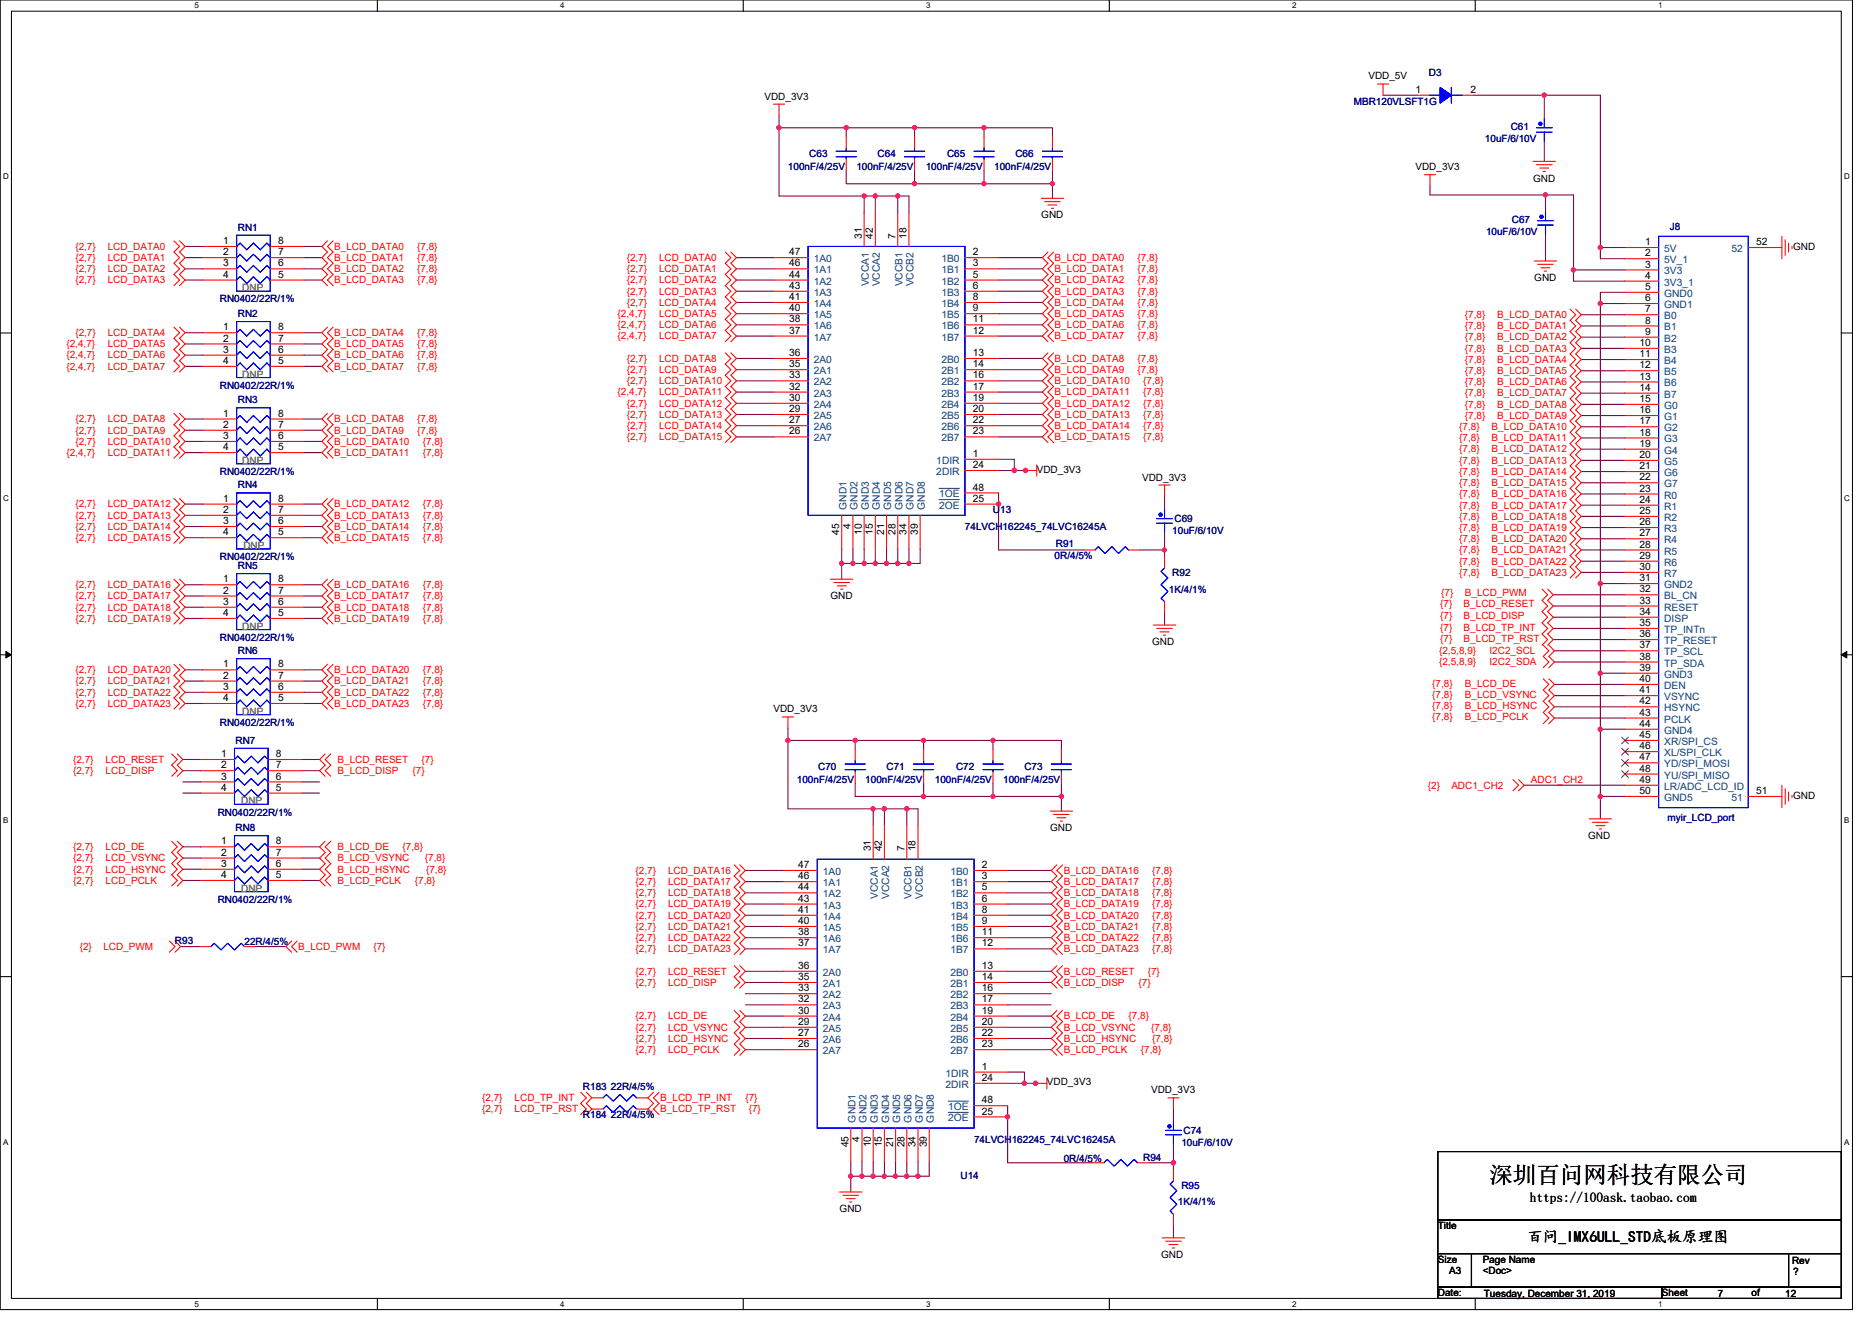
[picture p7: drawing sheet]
<svg xmlns="http://www.w3.org/2000/svg" width="297mm" height="210mm" viewBox="0 0 297 210" stroke-linecap="round" stroke-linejoin="round" font-family="sans-serif">
<defs><g id="words">
<text font-size="3.7" x="236.3" y="187.7">深圳百问网科技有限公司</text>
<text font-size="2.5" x="242.4" y="197.2">百问_IMX6ULL_STD底板原理图</text>
<text font-size="2.1" x="242.7" y="190.8">https://100ask.taobao.com</text>
<g font-size="1.6">
<text x="121.3" y="15.8">VDD_3V3</text>
<text x="217.1" y="12.6">VDD_5V</text>
<text x="224.6" y="14.7">1</text>
<text x="233.3" y="14.7">2</text>
<text x="224.6" y="27">VDD_3V3</text>
<text x="243.3" y="28.8">GND</text>
<text x="165.2" y="34.7">GND</text>
<text x="35.4" y="38.7">1</text>
<text x="35.4" y="40.5">2</text>
<text x="44.1" y="40.5">7</text>
<text x="44.1" y="38.7">8</text>
<text x="125.2" y="40.5">47</text>
<text x="136.7" y="37.9" transform="rotate(-90 136.7 37.9)">31</text>
<text x="138.5" y="37.9" transform="rotate(-90 138.5 37.9)">42</text>
<text x="142.1" y="37.9" transform="rotate(-90 142.1 37.9)">7</text>
<text x="143.8" y="37.9" transform="rotate(-90 143.8 37.9)">18</text>
<text x="154.4" y="40.5">2</text>
<text x="261" y="38.9">1</text>
<text x="261" y="40.7">2</text>
<text x="278.7" y="38.9">52</text>
<text x="284.5" y="39.6">GND</text>
<text x="35.4" y="42.3">3</text>
<text x="35.4" y="44.1">4</text>
<text x="44.1" y="44.1">5</text>
<text x="44.1" y="42.3">6</text>
<text x="125.2" y="42.3">46</text>
<text x="125.2" y="44.1">44</text>
<text x="125.2" y="45.8">43</text>
<text x="125.2" y="47.6">41</text>
<text x="154.4" y="42.3">3</text>
<text x="154.4" y="44.1">5</text>
<text x="154.4" y="45.8">6</text>
<text x="154.4" y="47.6">8</text>
<text x="243.5" y="44.6">GND</text>
<text x="261" y="42.5">3</text>
<text x="261" y="44.2">4</text>
<text x="261" y="46">5</text>
<text x="261" y="47.8">6</text>
<text x="35.4" y="52.4">1</text>
<text x="44.1" y="52.4">8</text>
<text x="125.2" y="49.4">40</text>
<text x="125.2" y="51.2">38</text>
<text x="125.2" y="53">37</text>
<text x="154.4" y="49.4">9</text>
<text x="154.4" y="51.2">11</text>
<text x="154.4" y="53">12</text>
<text x="261" y="49.6">7</text>
<text x="261" y="51.4">8</text>
<text x="261" y="53.1">9</text>
<text x="35.4" y="54.2">2</text>
<text x="35.4" y="56">3</text>
<text x="35.4" y="57.8">4</text>
<text x="44.1" y="57.8">5</text>
<text x="44.1" y="56">6</text>
<text x="44.1" y="54.2">7</text>
<text x="125.2" y="56.5">36</text>
<text x="125.2" y="58.3">35</text>
<text x="154.4" y="56.5">13</text>
<text x="154.4" y="58.3">14</text>
<text x="260.2" y="54.9">10</text>
<text x="260.2" y="56.7">11</text>
<text x="260.2" y="58.5">12</text>
<text x="125.2" y="60.1">33</text>
<text x="125.2" y="61.8">32</text>
<text x="125.2" y="63.6">30</text>
<text x="125.2" y="65.4">29</text>
<text x="154.4" y="60.1">16</text>
<text x="154.4" y="61.8">17</text>
<text x="154.4" y="63.6">19</text>
<text x="154.4" y="65.4">20</text>
<text x="260.2" y="60.2">13</text>
<text x="260.2" y="62">14</text>
<text x="260.2" y="63.8">15</text>
<text x="260.2" y="65.6">16</text>
<text x="35.4" y="66.1">1</text>
<text x="35.4" y="67.9">2</text>
<text x="35.4" y="69.7">3</text>
<text x="35.4" y="71.5">4</text>
<text x="44.1" y="71.5">5</text>
<text x="44.1" y="69.7">6</text>
<text x="44.1" y="67.9">7</text>
<text x="44.1" y="66.1">8</text>
<text x="125.2" y="67.2">27</text>
<text x="125.2" y="69">26</text>
<text x="154.4" y="67.2">22</text>
<text x="154.4" y="69">23</text>
<text x="260.2" y="67.4">17</text>
<text x="260.2" y="69.1">18</text>
<text x="260.2" y="70.9">19</text>
<text x="154.4" y="77.9">48</text>
<text x="154.4" y="72.5">1</text>
<text x="154.4" y="74.3">24</text>
<text x="164.5" y="75">VDD_3V3</text>
<text x="181.2" y="76.3">VDD_3V3</text>
<text x="260.2" y="72.7">20</text>
<text x="260.2" y="74.5">21</text>
<text x="260.2" y="76.2">22</text>
<text x="35.4" y="79.6">1</text>
<text x="35.4" y="81.4">2</text>
<text x="35.4" y="83.2">3</text>
<text x="44.1" y="83.2">6</text>
<text x="44.1" y="81.4">7</text>
<text x="44.1" y="79.6">8</text>
<text x="135" y="83.9" transform="rotate(-90 135 83.9)">4</text>
<text x="154.4" y="79.6">25</text>
<text x="260.2" y="78">23</text>
<text x="260.2" y="79.8">24</text>
<text x="260.2" y="81.6">25</text>
<text x="260.2" y="83.4">26</text>
<text x="35.4" y="85">4</text>
<text x="44.1" y="85">5</text>
<text x="133.2" y="84.9" transform="rotate(-90 133.2 84.9)">45</text>
<text x="136.7" y="84.9" transform="rotate(-90 136.7 84.9)">10</text>
<text x="138.5" y="84.9" transform="rotate(-90 138.5 84.9)">15</text>
<text x="140.3" y="84.9" transform="rotate(-90 140.3 84.9)">21</text>
<text x="142.1" y="84.9" transform="rotate(-90 142.1 84.9)">28</text>
<text x="143.8" y="84.9" transform="rotate(-90 143.8 84.9)">34</text>
<text x="145.6" y="84.9" transform="rotate(-90 145.6 84.9)">39</text>
<text x="260.2" y="85.1">27</text>
<text x="260.2" y="86.9">28</text>
<text x="260.2" y="88.7">29</text>
<text x="35.4" y="92.4">1</text>
<text x="35.4" y="94.2">2</text>
<text x="35.4" y="96">3</text>
<text x="44.1" y="96">6</text>
<text x="44.1" y="94.2">7</text>
<text x="44.1" y="92.4">8</text>
<text x="131.8" y="95.1">GND</text>
<text x="260.2" y="90.5">30</text>
<text x="260.2" y="92.2">31</text>
<text x="260.2" y="94">32</text>
<text x="260.2" y="95.8">33</text>
<text x="35.4" y="97.8">4</text>
<text x="44.1" y="97.8">5</text>
<text x="260.2" y="97.6">34</text>
<text x="260.2" y="99.4">35</text>
<text x="260.2" y="101.1">36</text>
<text x="35.4" y="105.9">1</text>
<text x="35.4" y="107.7">2</text>
<text x="44.1" y="107.7">7</text>
<text x="44.1" y="105.9">8</text>
<text x="182.8" y="102.4">GND</text>
<text x="260.2" y="102.9">37</text>
<text x="260.2" y="104.7">38</text>
<text x="260.2" y="106.5">39</text>
<text x="35.4" y="109.5">3</text>
<text x="35.4" y="111.3">4</text>
<text x="44.1" y="111.3">5</text>
<text x="44.1" y="109.5">6</text>
<text x="122.7" y="113.1">VDD_3V3</text>
<text x="260.2" y="108.2">40</text>
<text x="260.2" y="110">41</text>
<text x="260.2" y="111.8">42</text>
<text x="260.2" y="113.6">43</text>
<text x="260.2" y="115.4">44</text>
<text x="260.2" y="117.1">45</text>
<text x="260.2" y="118.9">46</text>
<text x="35.1" y="120.2">1</text>
<text x="35.1" y="121.9">2</text>
<text x="35.1" y="123.7">3</text>
<text x="35.1" y="125.5">4</text>
<text x="43.8" y="125.5">5</text>
<text x="43.8" y="123.7">6</text>
<text x="43.8" y="121.9">7</text>
<text x="43.8" y="120.2">8</text>
<text x="260.2" y="120.7">47</text>
<text x="260.2" y="122.5">48</text>
<text x="260.2" y="124.2">49</text>
<text x="166.6" y="131.9">GND</text>
<text x="260.2" y="126">50</text>
<text x="278.7" y="126">51</text>
<text x="284.5" y="126.8">GND</text>
<text x="35.1" y="134">1</text>
<text x="35.1" y="135.8">2</text>
<text x="35.1" y="137.6">3</text>
<text x="43.8" y="137.6">6</text>
<text x="43.8" y="135.8">7</text>
<text x="43.8" y="134">8</text>
<text x="126.6" y="137.8">47</text>
<text x="138.2" y="135.1" transform="rotate(-90 138.2 135.1)">31</text>
<text x="140" y="135.1" transform="rotate(-90 140 135.1)">42</text>
<text x="143.5" y="135.1" transform="rotate(-90 143.5 135.1)">7</text>
<text x="145.3" y="135.1" transform="rotate(-90 145.3 135.1)">18</text>
<text x="155.8" y="137.8">2</text>
<text x="252" y="133.2">GND</text>
<text x="35.1" y="139.4">4</text>
<text x="43.8" y="139.4">5</text>
<text x="126.6" y="139.6">46</text>
<text x="126.6" y="141.3">44</text>
<text x="126.6" y="143.1">43</text>
<text x="155.8" y="139.6">3</text>
<text x="155.8" y="141.3">5</text>
<text x="155.8" y="143.1">6</text>
<text x="126.6" y="144.9">41</text>
<text x="126.6" y="146.7">40</text>
<text x="126.6" y="148.4">38</text>
<text x="155.8" y="144.9">8</text>
<text x="155.8" y="146.7">9</text>
<text x="155.8" y="148.4">11</text>
<text x="126.6" y="150.2">37</text>
<text x="126.6" y="153.8">36</text>
<text x="126.6" y="155.6">35</text>
<text x="155.8" y="150.2">12</text>
<text x="155.8" y="153.8">13</text>
<text x="155.8" y="155.6">14</text>
<text x="126.6" y="157.3">33</text>
<text x="126.6" y="159.1">32</text>
<text x="126.6" y="160.9">30</text>
<text x="155.8" y="157.3">16</text>
<text x="155.8" y="159.1">17</text>
<text x="155.8" y="160.9">19</text>
<text x="126.6" y="162.7">29</text>
<text x="126.6" y="164.4">27</text>
<text x="126.6" y="166.2">26</text>
<text x="155.8" y="162.7">20</text>
<text x="155.8" y="164.4">22</text>
<text x="155.8" y="166.2">23</text>
<text x="155.8" y="169.8">1</text>
<text x="155.8" y="171.6">24</text>
<text x="166.1" y="172.3">VDD_3V3</text>
<text x="182.6" y="173.5">VDD_3V3</text>
<text x="155.8" y="175.1">48</text>
<text x="155.8" y="176.9">25</text>
<text x="134.6" y="182.1" transform="rotate(-90 134.6 182.1)">45</text>
<text x="136.4" y="181.2" transform="rotate(-90 136.4 181.2)">4</text>
<text x="138.2" y="182.1" transform="rotate(-90 138.2 182.1)">10</text>
<text x="140" y="182.1" transform="rotate(-90 140 182.1)">15</text>
<text x="141.7" y="182.1" transform="rotate(-90 141.7 182.1)">21</text>
<text x="143.5" y="182.1" transform="rotate(-90 143.5 182.1)">28</text>
<text x="145.3" y="182.1" transform="rotate(-90 145.3 182.1)">34</text>
<text x="147.1" y="182.1" transform="rotate(-90 147.1 182.1)">39</text>
<text x="133.2" y="192.4">GND</text>
<text x="228.2" y="195.1">Title</text>
<text x="184.2" y="199.7">GND</text>
<text x="228.2" y="200.4">Size</text>
<text x="229.9" y="202.2">A3</text>
<text x="235.3" y="200.4">Page Name</text>
<text x="235.3" y="202.2">&lt;Doc&gt;</text>
<text x="284.3" y="200.6">Rev</text>
<text x="284.5" y="202.3">?</text>
<text x="228.2" y="205.7">Date:</text>
<text x="235.5" y="205.9">Tuesday, December 31, 2019</text>
<text x="263.7" y="205.7">Sheet</text>
<text x="272.6" y="205.9">7</text>
<text x="277.9" y="205.7">of</text>
<text x="283.3" y="205.9">12</text>
</g>
<g font-size="1.6" fill="#000080">
<text x="214.8" y="16.7">MBR120VLSFT1G</text>
<text x="226.7" y="12.1">D3</text>
<text x="235.6" y="22.6">10uF/6/10V</text>
<text x="239.7" y="20.6">C61</text>
<text x="125" y="27">100nF/4/25V</text>
<text x="128.4" y="24.9">C63</text>
<text x="135.9" y="27">100nF/4/25V</text>
<text x="139.3" y="24.9">C64</text>
<text x="146.9" y="27">100nF/4/25V</text>
<text x="150.3" y="24.9">C65</text>
<text x="157.8" y="27">100nF/4/25V</text>
<text x="161.1" y="24.9">C66</text>
<text x="239.9" y="35.4">C67</text>
<text x="37.7" y="36.6">RN1</text>
<text x="235.8" y="37.3">10uF/6/10V</text>
<text x="265" y="36.4">J8</text>
<text x="34.9" y="48">RN0402/22R/1%</text>
<text x="37.7" y="50.3">RN2</text>
<text x="34.9" y="61.7">RN0402/22R/1%</text>
<text x="37.7" y="64">RN3</text>
<text x="34.9" y="75.4">RN0402/22R/1%</text>
<text x="37.7" y="77.5">RN4</text>
<text x="157.6" y="81.4">U13</text>
<text x="186.4" y="82.8">C69</text>
<text x="34.9" y="88.9">RN0402/22R/1%</text>
<text x="153.1" y="84.1">74LVCH162245_74LVC16245A</text>
<text x="167.3" y="88.7">0R/4/5%</text>
<text x="167.5" y="86.8">R91</text>
<text x="186" y="84.8">10uF/6/10V</text>
<text x="37.7" y="90.3">RN5</text>
<text x="185.5" y="94">1K/4/1%</text>
<text x="186" y="91.4">R92</text>
<text x="34.9" y="101.7">RN0402/22R/1%</text>
<text x="37.7" y="103.8">RN6</text>
<text x="34.9" y="115.2">RN0402/22R/1%</text>
<text x="37.4" y="118">RN7</text>
<text x="126.4" y="124.3">100nF/4/25V</text>
<text x="129.8" y="122.2">C70</text>
<text x="137.3" y="124.3">100nF/4/25V</text>
<text x="140.7" y="122.2">C71</text>
<text x="148.3" y="124.3">100nF/4/25V</text>
<text x="151.7" y="122.2">C72</text>
<text x="159.2" y="124.3">100nF/4/25V</text>
<text x="162.6" y="122.2">C73</text>
<text x="34.5" y="129.4">RN0402/22R/1%</text>
<text x="37.4" y="131.9">RN8</text>
<text x="264.6" y="130.3">myir_LCD_port</text>
<text x="34.5" y="143.3">RN0402/22R/1%</text>
<text x="27.8" y="149.9">R93</text>
<text x="38.8" y="150.1">22R/4/5%</text>
<text x="92.5" y="173">R183 22R/4/5%</text>
<text x="92.5" y="177.4">R184 22R/4/5%</text>
<text x="187.8" y="179.9">C74</text>
<text x="154.6" y="181.4">74LVCH162245_74LVC16245A</text>
<text x="168.8" y="184.4">0R/4/5%</text>
<text x="181.4" y="184.2">R94</text>
<text x="187.4" y="181.9">10uF/6/10V</text>
<text x="152.4" y="187">U14</text>
<text x="186.9" y="191.3">1K/4/1%</text>
<text x="187.4" y="188.6">R95</text>
</g>
<g font-size="1.6" fill="#f00">
<text x="12" y="39.6">{2,7}</text>
<text x="12" y="41.4">{2,7}</text>
<text x="17.1" y="39.6">LCD_DATA0</text>
<text x="17.1" y="41.4">LCD_DATA1</text>
<text x="53" y="41.4">B_LCD_DATA1</text>
<text x="53" y="39.6">B_LCD_DATA0</text>
<text x="66.2" y="41.4">{7,8}</text>
<text x="66.2" y="39.6">{7,8}</text>
<text x="99.4" y="41.4">{2,7}</text>
<text x="104.6" y="41.4">LCD_DATA0</text>
<text x="167.3" y="41.4">B_LCD_DATA0</text>
<text x="180.5" y="41.4">{7,8}</text>
<text x="12" y="43.2">{2,7}</text>
<text x="12" y="45">{2,7}</text>
<text x="17.1" y="43.2">LCD_DATA2</text>
<text x="17.1" y="45">LCD_DATA3</text>
<text x="53" y="45">B_LCD_DATA3</text>
<text x="53" y="43.2">B_LCD_DATA2</text>
<text x="66.2" y="45">{7,8}</text>
<text x="66.2" y="43.2">{7,8}</text>
<text x="99.4" y="43.2">{2,7}</text>
<text x="99.4" y="45">{2,7}</text>
<text x="99.4" y="46.8">{2,7}</text>
<text x="104.6" y="43.2">LCD_DATA1</text>
<text x="104.6" y="45">LCD_DATA2</text>
<text x="104.6" y="46.8">LCD_DATA3</text>
<text x="167.3" y="43.2">B_LCD_DATA1</text>
<text x="167.3" y="46.8">B_LCD_DATA3</text>
<text x="167.3" y="45">B_LCD_DATA2</text>
<text x="180.5" y="43.2">{7,8}</text>
<text x="180.5" y="46.8">{7,8}</text>
<text x="180.5" y="45">{7,8}</text>
<text x="12" y="53.3">{2,7}</text>
<text x="17.1" y="53.3">LCD_DATA4</text>
<text x="53" y="53.3">B_LCD_DATA4</text>
<text x="66.2" y="53.3">{7,8}</text>
<text x="98" y="50.3">{2,4,7}</text>
<text x="98" y="52.1">{2,4,7}</text>
<text x="98" y="53.9">{2,4,7}</text>
<text x="99.4" y="48.5">{2,7}</text>
<text x="104.6" y="48.5">LCD_DATA4</text>
<text x="104.6" y="50.3">LCD_DATA5</text>
<text x="104.6" y="52.1">LCD_DATA6</text>
<text x="104.6" y="53.9">LCD_DATA7</text>
<text x="167.3" y="48.5">B_LCD_DATA4</text>
<text x="167.3" y="52.1">B_LCD_DATA6</text>
<text x="167.3" y="50.3">B_LCD_DATA5</text>
<text x="167.3" y="53.9">B_LCD_DATA7</text>
<text x="180.5" y="48.5">{7,8}</text>
<text x="180.5" y="52.1">{7,8}</text>
<text x="180.5" y="50.3">{7,8}</text>
<text x="180.5" y="53.9">{7,8}</text>
<text x="232.4" y="52.3">{7,8}</text>
<text x="232.4" y="50.5">{7,8}</text>
<text x="237.6" y="52.3">B_LCD_DATA1</text>
<text x="237.6" y="50.5">B_LCD_DATA0</text>
<text x="10.5" y="55.1">{2,4,7}</text>
<text x="10.5" y="56.9">{2,4,7}</text>
<text x="10.5" y="58.7">{2,4,7}</text>
<text x="17.1" y="55.1">LCD_DATA5</text>
<text x="17.1" y="56.9">LCD_DATA6</text>
<text x="17.1" y="58.7">LCD_DATA7</text>
<text x="53" y="56.9">B_LCD_DATA6</text>
<text x="53" y="55.1">B_LCD_DATA5</text>
<text x="53" y="58.7">B_LCD_DATA7</text>
<text x="66.2" y="56.9">{7,8}</text>
<text x="66.2" y="55.1">{7,8}</text>
<text x="66.2" y="58.7">{7,8}</text>
<text x="99.4" y="57.4">{2,7}</text>
<text x="99.4" y="59.2">{2,7}</text>
<text x="104.6" y="57.4">LCD_DATA8</text>
<text x="104.6" y="59.2">LCD_DATA9</text>
<text x="167.3" y="57.4">B_LCD_DATA8</text>
<text x="167.3" y="59.2">B_LCD_DATA9</text>
<text x="180.5" y="57.4">{7,8}</text>
<text x="180.5" y="59.2">{7,8}</text>
<text x="232.4" y="55.8">{7,8}</text>
<text x="232.4" y="54">{7,8}</text>
<text x="232.4" y="57.6">{7,8}</text>
<text x="232.4" y="59.4">{7,8}</text>
<text x="237.6" y="55.8">B_LCD_DATA3</text>
<text x="237.6" y="54">B_LCD_DATA2</text>
<text x="237.6" y="57.6">B_LCD_DATA4</text>
<text x="237.6" y="59.4">B_LCD_DATA5</text>
<text x="98" y="62.8">{2,4,7}</text>
<text x="99.4" y="61">{2,7}</text>
<text x="99.4" y="64.5">{2,7}</text>
<text x="104.6" y="61">LCD_DATA10</text>
<text x="104.6" y="62.8">LCD_DATA11</text>
<text x="104.6" y="64.5">LCD_DATA12</text>
<text x="167.3" y="61">B_LCD_DATA10</text>
<text x="167.3" y="62.8">B_LCD_DATA11</text>
<text x="167.3" y="64.5">B_LCD_DATA12</text>
<text x="181.4" y="61">{7,8}</text>
<text x="181.4" y="62.8">{7,8}</text>
<text x="181.4" y="64.5">{7,8}</text>
<text x="232.4" y="61.2">{7,8}</text>
<text x="232.4" y="64.7">{7,8}</text>
<text x="232.4" y="62.9">{7,8}</text>
<text x="237.6" y="61.2">B_LCD_DATA6</text>
<text x="237.6" y="64.7">B_LCD_DATA8</text>
<text x="237.6" y="62.9">B_LCD_DATA7</text>
<text x="12" y="67">{2,7}</text>
<text x="12" y="68.8">{2,7}</text>
<text x="12" y="70.6">{2,7}</text>
<text x="17.1" y="67">LCD_DATA8</text>
<text x="17.1" y="68.8">LCD_DATA9</text>
<text x="17.1" y="70.6">LCD_DATA10</text>
<text x="53" y="67">B_LCD_DATA8</text>
<text x="53" y="70.6">B_LCD_DATA10</text>
<text x="53" y="68.8">B_LCD_DATA9</text>
<text x="66.2" y="67">{7,8}</text>
<text x="66.2" y="68.8">{7,8}</text>
<text x="67.1" y="70.6">{7,8}</text>
<text x="99.4" y="66.3">{2,7}</text>
<text x="99.4" y="68.1">{2,7}</text>
<text x="99.4" y="69.9">{2,7}</text>
<text x="104.6" y="66.3">LCD_DATA13</text>
<text x="104.6" y="68.1">LCD_DATA14</text>
<text x="104.6" y="69.9">LCD_DATA15</text>
<text x="167.3" y="66.3">B_LCD_DATA13</text>
<text x="167.3" y="68.1">B_LCD_DATA14</text>
<text x="167.3" y="69.9">B_LCD_DATA15</text>
<text x="181.4" y="66.3">{7,8}</text>
<text x="181.4" y="68.1">{7,8}</text>
<text x="181.4" y="69.9">{7,8}</text>
<text x="231.5" y="68.3">{7,8}</text>
<text x="231.5" y="70">{7,8}</text>
<text x="231.5" y="71.8">{7,8}</text>
<text x="232.4" y="66.5">{7,8}</text>
<text x="236.7" y="68.3">B_LCD_DATA10</text>
<text x="236.7" y="70">B_LCD_DATA11</text>
<text x="236.7" y="71.8">B_LCD_DATA12</text>
<text x="237.6" y="66.5">B_LCD_DATA9</text>
<text x="10.5" y="72.4">{2,4,7}</text>
<text x="17.1" y="72.4">LCD_DATA11</text>
<text x="53" y="72.4">B_LCD_DATA11</text>
<text x="67.1" y="72.4">{7,8}</text>
<text x="231.5" y="73.6">{7,8}</text>
<text x="231.5" y="75.4">{7,8}</text>
<text x="231.5" y="77.2">{7,8}</text>
<text x="236.7" y="73.6">B_LCD_DATA13</text>
<text x="236.7" y="75.4">B_LCD_DATA14</text>
<text x="236.7" y="77.2">B_LCD_DATA15</text>
<text x="12" y="80.5">{2,7}</text>
<text x="12" y="82.3">{2,7}</text>
<text x="17.1" y="80.5">LCD_DATA12</text>
<text x="17.1" y="82.3">LCD_DATA13</text>
<text x="53" y="82.3">B_LCD_DATA13</text>
<text x="53" y="80.5">B_LCD_DATA12</text>
<text x="67.1" y="82.3">{7,8}</text>
<text x="67.1" y="80.5">{7,8}</text>
<text x="231.5" y="80.7">{7,8}</text>
<text x="231.5" y="82.5">{7,8}</text>
<text x="231.5" y="78.9">{7,8}</text>
<text x="236.7" y="80.7">B_LCD_DATA17</text>
<text x="236.7" y="82.5">B_LCD_DATA18</text>
<text x="236.7" y="78.9">B_LCD_DATA16</text>
<text x="12" y="84.1">{2,7}</text>
<text x="12" y="85.9">{2,7}</text>
<text x="17.1" y="84.1">LCD_DATA14</text>
<text x="17.1" y="85.9">LCD_DATA15</text>
<text x="53" y="84.1">B_LCD_DATA14</text>
<text x="53" y="85.9">B_LCD_DATA15</text>
<text x="67.1" y="84.1">{7,8}</text>
<text x="67.1" y="85.9">{7,8}</text>
<text x="231.5" y="84.3">{7,8}</text>
<text x="231.5" y="86">{7,8}</text>
<text x="231.5" y="89.6">{7,8}</text>
<text x="231.5" y="87.8">{7,8}</text>
<text x="236.7" y="84.3">B_LCD_DATA19</text>
<text x="236.7" y="86">B_LCD_DATA20</text>
<text x="236.7" y="89.6">B_LCD_DATA22</text>
<text x="236.7" y="87.8">B_LCD_DATA21</text>
<text x="12" y="93.3">{2,7}</text>
<text x="12" y="95.1">{2,7}</text>
<text x="17.1" y="93.3">LCD_DATA16</text>
<text x="17.1" y="95.1">LCD_DATA17</text>
<text x="53" y="95.1">B_LCD_DATA17</text>
<text x="53" y="93.3">B_LCD_DATA16</text>
<text x="67.1" y="95.1">{7,8}</text>
<text x="67.1" y="93.3">{7,8}</text>
<text x="228.7" y="94.6">{7}</text>
<text x="231.5" y="91.4">{7,8}</text>
<text x="232.4" y="94.6">B_LCD_PWM</text>
<text x="236.7" y="91.4">B_LCD_DATA23</text>
<text x="12" y="96.9">{2,7}</text>
<text x="12" y="98.7">{2,7}</text>
<text x="17.1" y="96.9">LCD_DATA18</text>
<text x="17.1" y="98.7">LCD_DATA19</text>
<text x="53" y="98.7">B_LCD_DATA19</text>
<text x="53" y="96.9">B_LCD_DATA18</text>
<text x="67.1" y="98.7">{7,8}</text>
<text x="67.1" y="96.9">{7,8}</text>
<text x="228.5" y="96.4">{7}</text>
<text x="228.5" y="98.3">{7}</text>
<text x="228.5" y="100.1">{7}</text>
<text x="228.5" y="101.9">{7}</text>
<text x="232.2" y="96.4">B_LCD_RESET</text>
<text x="232.2" y="98.3">B_LCD_DISP</text>
<text x="232.2" y="100.1">B_LCD_TP_INT</text>
<text x="232.2" y="101.9">B_LCD_TP_RST</text>
<text x="12" y="106.8">{2,7}</text>
<text x="17.1" y="106.8">LCD_DATA20</text>
<text x="53" y="106.8">B_LCD_DATA20</text>
<text x="67.1" y="106.8">{7,8}</text>
<text x="228.3" y="103.8">{2,5,8,9}</text>
<text x="228.3" y="105.6">{2,5,8,9}</text>
<text x="236.3" y="103.8">I2C2_SCL</text>
<text x="236.3" y="105.6">I2C2_SDA</text>
<text x="12" y="108.6">{2,7}</text>
<text x="12" y="110.4">{2,7}</text>
<text x="12" y="112.2">{2,7}</text>
<text x="17.1" y="108.6">LCD_DATA21</text>
<text x="17.1" y="110.4">LCD_DATA22</text>
<text x="17.1" y="112.2">LCD_DATA23</text>
<text x="53" y="110.4">B_LCD_DATA22</text>
<text x="53" y="108.6">B_LCD_DATA21</text>
<text x="53" y="112.2">B_LCD_DATA23</text>
<text x="67.1" y="110.4">{7,8}</text>
<text x="67.1" y="108.6">{7,8}</text>
<text x="67.1" y="112.2">{7,8}</text>
<text x="227.3" y="109">{7,8}</text>
<text x="227.3" y="110.8">{7,8}</text>
<text x="227.3" y="112.5">{7,8}</text>
<text x="232.4" y="109">B_LCD_DE</text>
<text x="232.4" y="110.8">B_LCD_VSYNC</text>
<text x="232.4" y="112.5">B_LCD_HSYNC</text>
<text x="227.3" y="114.3">{7,8}</text>
<text x="232.4" y="114.3">B_LCD_PCLK</text>
<text x="11.6" y="121.1">{2,7}</text>
<text x="11.6" y="122.9">{2,7}</text>
<text x="16.8" y="121.1">LCD_RESET</text>
<text x="16.8" y="122.9">LCD_DISP</text>
<text x="53.5" y="121.1">B_LCD_RESET</text>
<text x="53.5" y="122.9">B_LCD_DISP</text>
<text x="65.5" y="122.9">{7}</text>
<text x="66.9" y="121.1">{7}</text>
<text x="226.6" y="125.2">{2}</text>
<text x="230.3" y="125.2">ADC1_CH2</text>
<text x="242.9" y="124.3">ADC1_CH2</text>
<text x="11.6" y="134.9">{2,7}</text>
<text x="11.6" y="136.7">{2,7}</text>
<text x="16.8" y="134.9">LCD_DE</text>
<text x="16.8" y="136.7">LCD_VSYNC</text>
<text x="53.5" y="134.9">B_LCD_DE</text>
<text x="53.5" y="136.7">B_LCD_VSYNC</text>
<text x="63.9" y="134.9">{7,8}</text>
<text x="67.4" y="136.7">{7,8}</text>
<text x="11.6" y="138.5">{2,7}</text>
<text x="11.6" y="140.3">{2,7}</text>
<text x="16.8" y="138.5">LCD_HSYNC</text>
<text x="16.8" y="140.3">LCD_PCLK</text>
<text x="53.5" y="138.5">B_LCD_HSYNC</text>
<text x="53.5" y="140.3">B_LCD_PCLK</text>
<text x="65.8" y="140.3">{7,8}</text>
<text x="67.6" y="138.5">{7,8}</text>
<text x="100.9" y="138.7">{2,7}</text>
<text x="100.9" y="140.5">{2,7}</text>
<text x="100.9" y="142.2">{2,7}</text>
<text x="106" y="138.7">LCD_DATA16</text>
<text x="106" y="140.5">LCD_DATA17</text>
<text x="106" y="142.2">LCD_DATA18</text>
<text x="168.8" y="140.5">B_LCD_DATA17</text>
<text x="168.8" y="142.2">B_LCD_DATA18</text>
<text x="168.8" y="138.7">B_LCD_DATA16</text>
<text x="182.8" y="140.5">{7,8}</text>
<text x="182.8" y="142.2">{7,8}</text>
<text x="182.8" y="138.7">{7,8}</text>
<text x="100.9" y="144">{2,7}</text>
<text x="100.9" y="145.8">{2,7}</text>
<text x="100.9" y="147.6">{2,7}</text>
<text x="100.9" y="149.4">{2,7}</text>
<text x="106" y="144">LCD_DATA19</text>
<text x="106" y="145.8">LCD_DATA20</text>
<text x="106" y="147.6">LCD_DATA21</text>
<text x="106" y="149.4">LCD_DATA22</text>
<text x="168.8" y="144">B_LCD_DATA19</text>
<text x="168.8" y="145.8">B_LCD_DATA20</text>
<text x="168.8" y="149.4">B_LCD_DATA22</text>
<text x="168.8" y="147.6">B_LCD_DATA21</text>
<text x="182.8" y="144">{7,8}</text>
<text x="182.8" y="145.8">{7,8}</text>
<text x="182.8" y="149.4">{7,8}</text>
<text x="182.8" y="147.6">{7,8}</text>
<text x="12.7" y="150.8">{2}</text>
<text x="16.4" y="150.8">LCD_PWM</text>
<text x="47.3" y="150.8">B_LCD_PWM</text>
<text x="59.2" y="150.8">{7}</text>
<text x="100.9" y="151.1">{2,7}</text>
<text x="100.9" y="154.7">{2,7}</text>
<text x="106" y="151.1">LCD_DATA23</text>
<text x="106" y="154.7">LCD_RESET</text>
<text x="168.8" y="151.1">B_LCD_DATA23</text>
<text x="168.8" y="154.7">B_LCD_RESET</text>
<text x="182.1" y="154.7">{7}</text>
<text x="182.8" y="151.1">{7,8}</text>
<text x="100.9" y="156.5">{2,7}</text>
<text x="100.9" y="161.8">{2,7}</text>
<text x="106" y="156.5">LCD_DISP</text>
<text x="106" y="161.8">LCD_DE</text>
<text x="168.8" y="156.5">B_LCD_DISP</text>
<text x="168.8" y="161.8">B_LCD_DE</text>
<text x="179.1" y="161.8">{7,8}</text>
<text x="180.7" y="156.5">{7}</text>
<text x="100.9" y="163.6">{2,7}</text>
<text x="100.9" y="165.4">{2,7}</text>
<text x="100.9" y="167.1">{2,7}</text>
<text x="106" y="163.6">LCD_VSYNC</text>
<text x="106" y="165.4">LCD_HSYNC</text>
<text x="106" y="167.1">LCD_PCLK</text>
<text x="168.8" y="163.6">B_LCD_VSYNC</text>
<text x="168.8" y="165.4">B_LCD_HSYNC</text>
<text x="168.8" y="167.1">B_LCD_PCLK</text>
<text x="181" y="167.1">{7,8}</text>
<text x="182.6" y="163.6">{7,8}</text>
<text x="182.8" y="165.4">{7,8}</text>
<text x="76.5" y="174.8">{2,7}</text>
<text x="76.5" y="176.6">{2,7}</text>
<text x="81.7" y="174.8">LCD_TP_INT</text>
<text x="81.7" y="176.6">LCD_TP_RST</text>
<text x="104.8" y="174.8">B_LCD_TP_INT</text>
<text x="104.8" y="176.6">B_LCD_TP_RST</text>
<text x="118.3" y="174.8">{7}</text>
<text x="118.8" y="176.6">{7}</text>
</g>
<g font-size="1.6" fill="#004080">
<text x="129.1" y="41.6">1A0</text>
<text x="149.4" y="41.6">1B0</text>
<text x="264.1" y="40">5V</text>
<text x="264.1" y="41.8">5V_1</text>
<text x="274.7" y="40">52</text>
<text x="129.1" y="43.4">1A1</text>
<text x="129.1" y="45.2">1A2</text>
<text x="129.1" y="46.9">1A3</text>
<text x="137.9" y="45.4" transform="rotate(-90 137.9 45.4)">VCCA1</text>
<text x="139.6" y="45.4" transform="rotate(-90 139.6 45.4)">VCCA2</text>
<text x="143.2" y="45.4" transform="rotate(-90 143.2 45.4)">VCCB1</text>
<text x="145" y="45.4" transform="rotate(-90 145 45.4)">VCCB2</text>
<text x="149.4" y="43.4">1B1</text>
<text x="149.4" y="45.2">1B2</text>
<text x="149.4" y="46.9">1B3</text>
<text x="264.1" y="43.6">3V3</text>
<text x="264.1" y="45.3">3V3_1</text>
<text x="264.1" y="47.1">GND0</text>
<text x="129.1" y="48.7">1A4</text>
<text x="129.1" y="50.5">1A5</text>
<text x="129.1" y="52.3">1A6</text>
<text x="149.4" y="48.7">1B4</text>
<text x="149.4" y="50.5">1B5</text>
<text x="149.4" y="52.3">1B6</text>
<text x="264.1" y="48.9">GND1</text>
<text x="264.1" y="50.7">B0</text>
<text x="264.1" y="52.5">B1</text>
<text x="129.1" y="54.1">1A7</text>
<text x="129.1" y="57.6">2A0</text>
<text x="129.1" y="59.4">2A1</text>
<text x="149.4" y="54.1">1B7</text>
<text x="149.4" y="57.6">2B0</text>
<text x="149.4" y="59.4">2B1</text>
<text x="264.1" y="54.2">B2</text>
<text x="264.1" y="56">B3</text>
<text x="264.1" y="57.8">B4</text>
<text x="264.1" y="59.6">B5</text>
<text x="129.1" y="61.2">2A2</text>
<text x="129.1" y="62.9">2A3</text>
<text x="129.1" y="64.7">2A4</text>
<text x="149.4" y="61.2">2B2</text>
<text x="149.4" y="62.9">2B3</text>
<text x="149.4" y="64.7">2B4</text>
<text x="264.1" y="61.3">B6</text>
<text x="264.1" y="63.1">B7</text>
<text x="264.1" y="64.9">G0</text>
<text x="129.1" y="66.5">2A5</text>
<text x="129.1" y="68.3">2A6</text>
<text x="129.1" y="70.1">2A7</text>
<text x="149.4" y="66.5">2B5</text>
<text x="149.4" y="68.3">2B6</text>
<text x="149.4" y="70.1">2B7</text>
<text x="264.1" y="66.7">G1</text>
<text x="264.1" y="68.5">G2</text>
<text x="264.1" y="70.2">G3</text>
<text x="148.6" y="73.6">1DIR</text>
<text x="148.6" y="75.4">2DIR</text>
<text x="264.1" y="72">G4</text>
<text x="264.1" y="73.8">G5</text>
<text x="264.1" y="75.6">G6</text>
<text x="264.1" y="77.3">G7</text>
<text x="134.3" y="80.9" transform="rotate(-90 134.3 80.9)">GND1</text>
<text x="136.1" y="80.9" transform="rotate(-90 136.1 80.9)">GND2</text>
<text x="137.9" y="80.9" transform="rotate(-90 137.9 80.9)">GND3</text>
<text x="139.6" y="80.9" transform="rotate(-90 139.6 80.9)">GND4</text>
<text x="141.4" y="80.9" transform="rotate(-90 141.4 80.9)">GND5</text>
<text x="143.2" y="80.9" transform="rotate(-90 143.2 80.9)">GND6</text>
<text x="145" y="80.9" transform="rotate(-90 145 80.9)">GND7</text>
<text x="146.7" y="80.9" transform="rotate(-90 146.7 80.9)">GND8</text>
<text x="149" y="79">1OE</text>
<text x="149" y="80.7">2OE</text>
<text x="264.1" y="79.1">R0</text>
<text x="264.1" y="80.9">R1</text>
<text x="264.1" y="82.7">R2</text>
<text x="264.1" y="84.5">R3</text>
<text x="264.1" y="86.2">R4</text>
<text x="264.1" y="88">R5</text>
<text x="264.1" y="89.8">R6</text>
<text x="264.1" y="91.6">R7</text>
<text x="264.1" y="93.3">GND2</text>
<text x="264.1" y="95.1">BL_CN</text>
<text x="264.1" y="96.9">RESET</text>
<text x="264.1" y="98.7">DISP</text>
<text x="264.1" y="100.5">TP_INTn</text>
<text x="264.1" y="102.2">TP_RESET</text>
<text x="264.1" y="104">TP_SCL</text>
<text x="264.1" y="105.8">TP_SDA</text>
<text x="264.1" y="107.6">GND3</text>
<text x="264.1" y="109.3">DEN</text>
<text x="264.1" y="111.1">VSYNC</text>
<text x="264.1" y="112.9">HSYNC</text>
<text x="264.1" y="114.7">PCLK</text>
<text x="264.1" y="116.5">GND4</text>
<text x="264.1" y="118.2">XR/SPI_CS</text>
<text x="264.1" y="120">XL/SPI_CLK</text>
<text x="264.1" y="121.8">YD/SPI_MOSI</text>
<text x="264.1" y="123.6">YU/SPI_MISO</text>
<text x="264.1" y="125.3">LR/ADC_LCD_ID</text>
<text x="264.1" y="127.1">GND5</text>
<text x="274.7" y="127.1">51</text>
<text x="130.6" y="138.9">1A0</text>
<text x="130.6" y="140.7">1A1</text>
<text x="130.6" y="142.4">1A2</text>
<text x="139.3" y="142.7" transform="rotate(-90 139.3 142.7)">VCCA1</text>
<text x="141.1" y="142.7" transform="rotate(-90 141.1 142.7)">VCCA2</text>
<text x="144.6" y="142.7" transform="rotate(-90 144.6 142.7)">VCCB1</text>
<text x="146.4" y="142.7" transform="rotate(-90 146.4 142.7)">VCCB2</text>
<text x="150.8" y="138.9">1B0</text>
<text x="150.8" y="140.7">1B1</text>
<text x="150.8" y="142.4">1B2</text>
<text x="130.6" y="144.2">1A3</text>
<text x="130.6" y="146">1A4</text>
<text x="130.6" y="147.8">1A5</text>
<text x="130.6" y="149.5">1A6</text>
<text x="150.8" y="144.2">1B3</text>
<text x="150.8" y="146">1B4</text>
<text x="150.8" y="147.8">1B5</text>
<text x="150.8" y="149.5">1B6</text>
<text x="130.6" y="151.3">1A7</text>
<text x="130.6" y="154.9">2A0</text>
<text x="150.8" y="151.3">1B7</text>
<text x="150.8" y="154.9">2B0</text>
<text x="130.6" y="156.7">2A1</text>
<text x="130.6" y="158.4">2A2</text>
<text x="130.6" y="160.2">2A3</text>
<text x="130.6" y="162">2A4</text>
<text x="150.8" y="156.7">2B1</text>
<text x="150.8" y="158.4">2B2</text>
<text x="150.8" y="160.2">2B3</text>
<text x="150.8" y="162">2B4</text>
<text x="130.6" y="163.8">2A5</text>
<text x="130.6" y="165.5">2A6</text>
<text x="130.6" y="167.3">2A7</text>
<text x="150.8" y="163.8">2B5</text>
<text x="150.8" y="165.5">2B6</text>
<text x="150.8" y="167.3">2B7</text>
<text x="150" y="170.9">1DIR</text>
<text x="150" y="172.7">2DIR</text>
<text x="135.7" y="178.2" transform="rotate(-90 135.7 178.2)">GND1</text>
<text x="137.5" y="178.2" transform="rotate(-90 137.5 178.2)">GND2</text>
<text x="139.3" y="178.2" transform="rotate(-90 139.3 178.2)">GND3</text>
<text x="141.1" y="178.2" transform="rotate(-90 141.1 178.2)">GND4</text>
<text x="142.9" y="178.2" transform="rotate(-90 142.9 178.2)">GND5</text>
<text x="144.6" y="178.2" transform="rotate(-90 144.6 178.2)">GND6</text>
<text x="146.4" y="178.2" transform="rotate(-90 146.4 178.2)">GND7</text>
<text x="148.2" y="178.2" transform="rotate(-90 148.2 178.2)">GND8</text>
<text x="150.4" y="176.2">1OE</text>
<text x="150.4" y="178">2OE</text>
</g>
<g font-size="1.6" fill="#808040">
<text x="38.4" y="46.2">DNP</text>
<text x="38.4" y="59.9">DNP</text>
<text x="38.4" y="73.6">DNP</text>
<text x="38.6" y="87.1">DNP</text>
<text x="38.4" y="99.9">DNP</text>
<text x="38.4" y="113.4">DNP</text>
<text x="38.3" y="127.7">DNP</text>
<text x="38.3" y="141.5">DNP</text>
</g>
<g font-size="1.3">
<text x="30.8" y="1.3">5</text>
<text x="88.9" y="1.3">4</text>
<text x="147" y="1.3">3</text>
<text x="205" y="1.3">2</text>
<text x="263.1" y="1.3">1</text>
<text x=".5" y="28.4">D</text>
<text x="292.6" y="28.4">D</text>
<text x=".5" y="79.5">C</text>
<text x="292.6" y="79.5">C</text>
<text x=".5" y="130.6">B</text>
<text x="292.6" y="130.6">B</text>
<text x=".5" y="181.7">A</text>
<text x="292.6" y="181.7">A</text>
<text x="30.8" y="207.4">5</text>
<text x="88.9" y="207.4">4</text>
<text x="147" y="207.4">3</text>
<text x="205" y="207.4">2</text>
<text x="263.1" y="207.4">1</text>
</g>
</g></defs>
<path d="M0 0h293.9v207.9h-293.9zM1.8 1.8h290.4v204.3h-290.4z" fill="none" stroke="#000" stroke-width=".16"/>
<g fill="#fff">
<path d="M30.8 .2h.7v1.4h-.7z"/>
<path d="M30.8 206.3h.7v1.4h-.7z"/>
</g>
<path d="M59.9 0v1.8M59.9 206.1v1.8" fill="none" stroke="#000" stroke-width=".17"/>
<g fill="#fff">
<path d="M88.9 .2h.7v1.4h-.7z"/>
<path d="M88.9 206.3h.7v1.4h-.7z"/>
</g>
<path d="M117.9 0v1.8M117.9 206.1v1.8" fill="none" stroke="#000" stroke-width=".17"/>
<g fill="#fff">
<path d="M147 .2h.7v1.4h-.7z"/>
<path d="M147 206.3h.7v1.4h-.7z"/>
</g>
<path d="M176 0v1.8M176 206.1v1.8" fill="none" stroke="#000" stroke-width=".17"/>
<g fill="#fff">
<path d="M205 .2h.7v1.4h-.7z"/>
<path d="M205 206.3h.7v1.4h-.7z"/>
</g>
<path d="M234.1 0v1.8M234.1 206.1v1.8" fill="none" stroke="#000" stroke-width=".17"/>
<g fill="#fff">
<path d="M263.1 .2h.7v1.4h-.7z"/>
<path d="M263.1 206.3h.7v1.4h-.7z"/>
<path d="M.5 27.3h.9v1.4h-.9z"/>
<path d="M292.6 27.3h.9v1.4h-.9z"/>
<path d="M.5 78.4h.9v1.4h-.9z"/>
<path d="M292.6 78.4h.9v1.4h-.9z"/>
</g>
<path d="M0 52.9h1.8M292.2 52.9h1.7" fill="none" stroke="#000" stroke-width=".17"/>
<g fill="#fff">
<path d="M.5 129.5h.8v1.4h-.8z"/>
<path d="M292.6 129.5h.9v1.4h-.9z"/>
</g>
<path d="M0 103.9h1.8M292.2 103.9h1.7" fill="none" stroke="#000" stroke-width=".17"/>
<path d="M.9 103.4l.9 .5-.9 .5zM292.2 103.9l.8-.5v1z" fill="#000" stroke="#000" stroke-width=".16"/>
<g fill="#fff">
<path d="M.5 180.5h.8v1.4h-.8z"/>
<path d="M292.6 180.5h.9v1.4h-.9z"/>
</g>
<path d="M0 155h1.8M292.2 155h1.7M228.2 182.8h64v10.8h-64zM228.2 193.6h64v5.4h-64zM228.2 199h5.3v5.3h-5.3zM233.5 199h50.3v5.3h-50.3zM283.8 199h8.4v5.3h-8.4zM228.2 204.3h35.5v1.8h-35.5zM263.7 204.3h28.5v1.8h-28.5z" fill="none" stroke="#000" stroke-width=".17"/>
<g fill="none" stroke="#800040" stroke-width=".17">
<path d="M123.6 18.3v2M219.5 15.1h5.5M233.8 15.1h11.2v3.7M245 15.1h8.9v24.2M29.4 39.1h2.8M48.2 39.1h2.9M123.6 20.3h10.7M123.6 20.3v10.8h13.5M137.1 31.1v2.7M137.1 31.1h1.8v2.7M138.9 31.1h3.5M142.4 31.1v2.7"/>
<path d="M142.4 31.1h1.8v2.7M145.1 27v2.2h-10.8v-2.2M145.1 29.2h11M145.1 20.3h-10.8v1.4M145.1 20.3v1.4M145.1 20.3h11M156.1 20.3h10.9v1.4M156.1 20.3v1.4M156.1 27v2.2M156.1 29.2h10.9M167 29.2v2.3M167 27v2.2"/>
<path d="M226.9 29.5v1.4h18.3M245 22.4v3.2M245.2 30.9h4.5v11.9M245.2 37.2v4.2M245.2 30.9v2.7M253.9 39.3h3.9M253.9 39.3v1.8h3.9M29.4 52.8h2.8M29.4 54.6h2.8M29.4 56.4h2.8M29.4 58.1h2.8M29.4 40.9h2.8"/>
<path d="M29.4 42.7h2.8M29.4 44.4h2.8M48.2 40.9h2.9M48.2 42.7h2.9M48.2 44.4h2.9M48.2 52.8h2.9M48.2 54.6h2.9M48.2 56.4h2.9M48.2 58.1h2.9M116.9 40.9h6M116.9 42.7h6M116.9 44.4h6"/>
<path d="M116.9 46.2h6M116.9 48h6M116.9 49.8h6M116.9 51.6h6M116.9 53.3h6M116.9 56.9h6M116.9 58.7h6M158.5 40.9h6.9M158.5 42.7h6.9M158.5 44.4h6.9M158.5 46.2h6.9M158.5 48h6.9"/>
<path d="M158.5 49.8h6.9M158.5 51.6h6.9M158.5 53.3h6.9M158.5 56.9h6.9M158.5 58.7h6.9M250.9 50h6.9M250.9 51.7h6.9M250.9 53.5h6.9M250.9 55.3h6.9M250.9 57.1h6.9M250.9 58.8h6.9M257.8 46.4h-3.9v1.8"/>
<path d="M257.8 48.2h-3.9v44.4M257.8 42.8h-8.1v1.8h8.1M29.4 66.5h2.8M29.4 68.3h2.8M29.4 70.1h2.8M29.4 71.8h2.8M48.2 66.5h2.9M48.2 68.3h2.9M48.2 70.1h2.9M48.2 71.8h2.9M116.9 69.3h6M116.9 67.6h6"/>
<path d="M116.9 65.8h6M116.9 64h6M116.9 62.2h6M116.9 60.5h6M158.5 60.5h6.9M158.5 62.2h6.9M158.5 64h6.9M158.5 65.8h6.9M158.5 67.6h6.9M158.5 69.3h6.9M158.5 78.2v9.1h13.5M158.5 72.9h2.4v1.8"/>
<path d="M158.5 74.7h2.4M160.9 74.7h2.2M184.8 78.8v2.1M250.9 60.6h6.9M250.9 62.4h6.9M250.9 64.2h6.9M250.9 66h6.9M250.9 67.7h6.9M250.9 69.5h6.9M250.9 71.3h6.9M250.9 73.1h6.9M250.9 74.8h6.9"/>
<path d="M250.9 76.6h6.9M250.9 78.4h6.9M29.4 80h2.8M29.4 81.8h2.8M29.4 83.6h2.8M29.4 85.3h2.8M29.4 92.8h2.8M29.4 94.6h2.8M29.4 96.4h2.8M29.4 98.1h2.8M48.2 80h2.9M48.2 81.8h2.9"/>
<path d="M48.2 83.6h2.9M48.2 85.3h2.9M48.2 92.8h2.9M48.2 94.6h2.9M48.2 96.4h2.9M48.2 98.1h2.9M133.6 89.4h1.7M133.6 87.1v2.3M133.6 89.4v2.5M135.3 87.1v2.3M135.3 89.4h1.8M137.1 87.1v2.3"/>
<path d="M137.1 89.4h1.8M138.9 87.1v2.3M138.9 89.4h1.8M140.7 87.1v2.3M140.7 89.4h1.7M142.4 89.4h1.8M142.4 87.1v2.3M144.2 87.1v2.3M146 87.1v2.3h-1.8M180.9 87.3h3.9M184.8 84.5v2.8M184.8 87.3v1.1"/>
<path d="M184.8 97.3v1.9M246.5 94.4h11.3M246.5 96.2h11.3M246.5 98h11.3M246.5 99.7h11.3M250.9 80.2h6.9M250.9 82h6.9M250.9 83.7h6.9M250.9 85.5h6.9M250.9 87.3h6.9M250.9 89.1h6.9M250.9 90.8h6.9"/>
<path d="M253.9 92.6h3.9M253.9 92.6v14.2M29.4 106.3h2.8M29.4 108.1h2.8M29.4 109.9h2.8M29.4 111.7h2.8M48.2 106.3h2.9M48.2 108.1h2.9M48.2 109.9h2.9M48.2 111.7h2.9M125 117.5h10.7M125 115.6v1.9"/>
<path d="M125 117.5v10.9h13.6M135.7 117.5v1.5M135.7 117.5h10.9M146.6 117.5v1.5M146.6 117.5h11M157.6 117.5h10.8v1.5M157.6 117.5v1.5M246.5 101.5h11.3M246.7 108.6h11.1M246.7 110.4h11.1M246.7 112.2h11.1M246.7 114h11.1"/>
<path d="M246.7 103.3h11.1M246.7 105.1h11.1M253.9 106.8h3.9M253.9 106.8v8.9M257.8 115.7h-3.9v10.7M29 134.4h2.9M29 136.2h2.9M29 138h2.9M29 139.7h2.9M29 120.5h2.9M29 122.3h2.9M29 124.1h2.9"/>
<path d="M29 125.9h2.9M47.9 134.4h2.8M47.9 136.2h2.8M47.9 138h2.8M47.9 139.7h2.8M47.9 120.5h2.8M47.9 122.3h2.8M47.9 124.1h2.8M47.9 125.9h2.8M118.3 138.2h6M118.3 139.9h6M135.7 124.3v2.1h10.9"/>
<path d="M138.6 128.4v2.6M138.6 128.4h1.7v2.6M140.3 128.4h3.6v2.6M143.9 128.4h1.8v2.6M146.6 124.3v2.1M146.6 126.4h11M157.6 126.4h10.8M157.6 124.3v2.1M159.9 138.2h6.9M159.9 139.9h6.9M168.4 124.3v2.1M168.4 126.4v2.3"/>
<path d="M241.8 124.6h16M257.8 126.4h-3.9v3.6M28.7 150.2h3M40.6 150.2h4.8M118.3 141.7h6M118.3 143.5h6M118.3 145.3h6M118.3 147h6M118.3 148.8h6M118.3 150.6h6M118.3 154.2h6M118.3 155.9h6"/>
<path d="M118.3 159.5h6M118.3 157.7h6M159.9 141.7h6.9M159.9 143.5h6.9M159.9 145.3h6.9M159.9 147h6.9M159.9 148.8h6.9M159.9 150.6h6.9M159.9 154.2h6.9M159.9 155.9h6.9M159.9 157.7h6.9M159.9 159.5h6.9"/>
<path d="M118.3 166.6h6M118.3 164.8h6M118.3 163h6M118.3 161.3h6M159.9 175.5v9.1h13.5M159.9 170.2h2.7v1.7M159.9 171.9h2.7M159.9 161.3h6.9M159.9 163h6.9M159.9 164.8h6.9M159.9 166.6h6.9M162.6 171.9h1.9"/>
<path d="M186.2 176v2M135 184.4v2.3M135 186.7v2.5M135 186.7h1.8M136.8 184.4v2.3M136.8 186.7h1.8M138.6 186.7h1.7M138.6 184.4v2.3M140.3 184.4v2.3M140.3 186.7h1.8M142.1 184.4v2.3M142.1 186.7h1.8"/>
<path d="M143.9 184.4v2.3M143.9 186.7h1.8M145.7 184.4v2.3M147.4 184.4v2.3h-1.7M182.3 184.6h3.9M186.2 184.6v1M186.2 194.5v2M186.2 181.5v3.1"/>
</g>
<g fill="#f0f" stroke="#f0f" stroke-width=".17">
<circle cx="134.3" cy="20.3" r=".35"/>
<circle cx="156.1" cy="20.3" r=".35"/>
<circle cx="145.1" cy="20.3" r=".34"/>
<circle cx="123.6" cy="20.3" r=".35"/>
<circle cx="137.1" cy="31.1" r=".34"/>
<circle cx="138.9" cy="31.1" r=".34"/>
<circle cx="142.4" cy="31.1" r=".34"/>
<circle cx="156.1" cy="29.1" r=".35"/>
<circle cx="145.1" cy="29.1" r=".34"/>
<circle cx="137.1" cy="89.4" r=".34"/>
<circle cx="135.3" cy="89.4" r=".34"/>
<circle cx="142.4" cy="89.4" r=".34"/>
<circle cx="144.2" cy="89.4" r=".34"/>
<circle cx="140.7" cy="89.4" r=".34"/>
<circle cx="138.9" cy="89.4" r=".34"/>
<circle cx="133.6" cy="89.4" r=".34"/>
<circle cx="158.4" cy="80" r=".34"/>
<circle cx="184.8" cy="87.3" r=".34"/>
<circle cx="167" cy="29.1" r=".34"/>
<circle cx="135.7" cy="117.5" r=".35"/>
<circle cx="157.6" cy="117.5" r=".34"/>
<circle cx="146.5" cy="117.5" r=".34"/>
<circle cx="125" cy="117.5" r=".35"/>
<circle cx="138.5" cy="128.4" r=".34"/>
<circle cx="143.9" cy="128.4" r=".34"/>
<circle cx="140.3" cy="128.4" r=".34"/>
<circle cx="157.6" cy="126.4" r=".34"/>
<circle cx="146.5" cy="126.4" r=".34"/>
<circle cx="138.5" cy="186.7" r=".34"/>
<circle cx="136.7" cy="186.7" r=".34"/>
<circle cx="145.6" cy="186.7" r=".34"/>
<circle cx="143.9" cy="186.7" r=".34"/>
<circle cx="142.1" cy="186.7" r=".34"/>
<circle cx="140.3" cy="186.7" r=".34"/>
<circle cx="135" cy="186.7" r=".34"/>
<circle cx="186.2" cy="184.5" r=".35"/>
<circle cx="168.4" cy="126.4" r=".35"/>
<circle cx="245" cy="15.1" r=".35"/>
<circle cx="253.9" cy="39.3" r=".35"/>
<circle cx="253.9" cy="48.2" r=".35"/>
<circle cx="253.9" cy="92.6" r=".35"/>
<circle cx="253.9" cy="106.8" r=".35"/>
<circle cx="253.9" cy="115.7" r=".35"/>
<circle cx="253.9" cy="126.4" r=".35"/>
<circle cx="245.2" cy="30.9" r=".34"/>
<circle cx="249.7" cy="42.8" r=".34"/>
<circle cx="160.9" cy="74.7" r=".35"/>
<circle cx="162.7" cy="74.7" r=".35"/>
<circle cx="162.5" cy="171.9" r=".34"/>
<circle cx="164.3" cy="171.9" r=".34"/>
<circle cx="159.9" cy="177.3" r=".34"/>
</g>
<g fill="none" stroke="#f00" stroke-width=".17">
<path d="M122.7 16.5h1.8M123.6 16.5v1.8M218.6 13.3h1.7M219.5 13.3v1.8M225 15.1h1.7M232.1 15.1h1.7M245 18.8h.1M27.6 38.2l.9 .9-.9 .9 .9 .9-.9 .9 .9 .9-.9 .9 .9 .8-.9 .9M28.5 38.2l.9 .9-.9 .9 .9 .9-.9 .9 .9 .9-.9 .9 .9 .8-.9 .9M32.2 39.1h5.3M42.9 39.1h5.3M52 38.2l-.9 .9 .9 .9-.9 .9 .9 .9-.9 .9 .9 .9-.9 .8 .9 .9"/>
<path d="M52.8 38.2l-.8 .9 .8 .9-.8 .9 .8 .9-.8 .9 .8 .9-.8 .8 .8 .9M134.3 25.3v1.7M134.3 21.7v1.8M137.1 33.8v5.3M138.9 33.8v5.3M142.4 33.8v5.3M144.2 33.8v5.3M145.1 25.3v1.7M145.1 21.7v1.8M156.1 25.3v1.7M156.1 21.7v1.8M165.2 31.5h3.6"/>
<path d="M165.8 32h2.4M166.3 32.5h1.4M166.8 33.1h.4M167 25.3v1.7M167 21.7v1.8M226 27.7h1.8M226.9 27.7v1.8M243.3 25.6h3.5M243.8 26.1h2.5M244.3 26.7h1.5M244.9 27.2h.3M245 22.4h.1"/>
<path d="M245.2 33.6h.1M245.2 37.2h.1M257.8 39.3h5.4M277.4 39.3h5.3M282.7 37.5v3.6M283.3 38.1v2.4M283.8 38.6v1.4M284.3 39.1v.4M27.6 51.9l.9 .9-.9 .9 .9 .9-.9 .9 .9 .9-.9 .9 .9 .8-.9 .9M28.5 51.9l.9 .9-.9 .9 .9 .9-.9 .9 .9 .9-.9 .9 .9 .8-.9 .9M32.2 40.9h5.3M32.2 42.7h5.3"/>
<path d="M32.2 44.4h5.3M32.2 52.8h5.3M32.2 54.6h5.3M32.2 56.4h5.3M32.2 58.1h5.3M42.9 44.4h5.3M42.9 42.7h5.3M42.9 40.9h5.3M42.9 58.1h5.3M42.9 56.4h5.3M42.9 54.6h5.3M42.9 52.8h5.3"/>
<path d="M52 51.9l-.9 .9 .9 .9-.9 .9 .9 .9-.9 .9 .9 .9-.9 .8 .9 .9M52.8 51.9l-.8 .9 .8 .9-.8 .9 .8 .9-.8 .9 .8 .9-.8 .8 .8 .9M115.1 40l.9 .9-.9 .9 .9 .9-.9 .9 .9 .8-.9 .9 .9 .9-.9 .9 .9 .9-.9 .9 .9 .9-.9 .9 .9 .9-.9 .9 .9 .8-.9 .9M115.1 56l.9 .9-.9 .9 .9 .9-.9 .9 .9 .9-.9 .8 .9 .9-.9 .9 .9 .9-.9 .9 .9 .9-.9 .9 .9 .9-.9 .9 .9 .8-.9 .9M116 40l.9 .9-.9 .9 .9 .9-.9 .9 .9 .8-.9 .9 .9 .9-.9 .9 .9 .9-.9 .9 .9 .9-.9 .9 .9 .9-.9 .9 .9 .8-.9 .9M116 56l.9 .9-.9 .9 .9 .9-.9 .9 .9 .9-.9 .8 .9 .9-.9 .9 .9 .9-.9 .9 .9 .9-.9 .9 .9 .9-.9 .9 .9 .8-.9 .9M122.9 40.9h5.3M122.9 42.7h5.3M122.9 44.4h5.3M122.9 46.2h5.3M122.9 48h5.3M122.9 49.8h5.3"/>
<path d="M122.9 51.6h5.3M122.9 53.3h5.3M122.9 56.9h5.3M122.9 58.7h5.3M153.1 40.9h5.4M153.1 42.7h5.4M153.1 44.4h5.4M153.1 46.2h5.4M153.1 48h5.4M153.1 49.8h5.4M153.1 51.6h5.4M153.1 53.3h5.4"/>
<path d="M153.1 56.9h5.4M153.1 58.7h5.4M166.3 40l-.9 .9 .9 .9-.9 .9 .9 .9-.9 .8 .9 .9-.9 .9 .9 .9-.9 .9 .9 .9-.9 .9 .9 .9-.9 .9 .9 .9-.9 .8 .9 .9M166.3 56l-.9 .9 .9 .9-.9 .9 .9 .9-.9 .9 .9 .8-.9 .9 .9 .9-.9 .9 .9 .9-.9 .9 .9 .9-.9 .9 .9 .9-.9 .8 .9 .9M167.2 40l-.9 .9 .9 .9-.9 .9 .9 .9-.9 .8 .9 .9-.9 .9 .9 .9-.9 .9 .9 .9-.9 .9 .9 .9-.9 .9 .9 .9-.9 .8 .9 .9M167.2 56l-.9 .9 .9 .9-.9 .9 .9 .9-.9 .9 .9 .8-.9 .9 .9 .9-.9 .9 .9 .9-.9 .9 .9 .9-.9 .9 .9 .9-.9 .8 .9 .9M243.5 41.4h3.5M244 42h2.5M244.5 42.5h1.4M245 43h.4M249.1 49.1l.9 .9-.9 .8 .9 .9-.9 .9 .9 .9-.9 .9 .9 .9-.9 .9 .9 .9-.9 .9 .9 .8-.9 .9 .9 .9-.9 .9 .9 .9-.9 .9 .9 .9-.9 .9 .9 .9-.9 .8 .9 .9-.9 .9 .9 .9-.9 .9 .9 .9-.9 .9 .9 .9-.9 .9 .9 .8-.9 .9 .9 .9-.9 .9 .9 .9-.9 .9 .9 .9-.9 .9 .9 .9-.9 .8 .9 .9-.9 .9 .9 .9-.9 .9 .9 .9-.9 .9 .9 .9-.9 .9 .9 .8-.9 .9M250 49.1l.9 .9-.9 .8 .9 .9-.9 .9 .9 .9-.9 .9 .9 .9-.9 .9 .9 .9-.9 .9 .9 .8-.9 .9 .9 .9-.9 .9 .9 .9-.9 .9 .9 .9-.9 .9 .9 .9-.9 .8 .9 .9-.9 .9 .9 .9-.9 .9 .9 .9-.9 .9 .9 .9-.9 .9 .9 .8-.9 .9 .9 .9-.9 .9 .9 .9-.9 .9 .9 .9-.9 .9 .9 .9-.9 .8 .9 .9-.9 .9 .9 .9-.9 .9 .9 .9-.9 .9 .9 .9-.9 .9 .9 .8-.9 .9"/>
<path d="M257.8 41.1h5.4M257.8 42.8h5.4M257.8 44.6h5.4M257.8 46.4h5.4M257.8 48.2h5.4M257.8 50h5.4M257.8 51.7h5.4M257.8 53.5h5.4M257.8 55.3h5.4M257.8 57.1h5.4M257.8 58.8h5.4M27.6 65.6l.9 .9-.9 .9 .9 .9-.9 .9 .9 .9-.9 .9 .9 .8-.9 .9"/>
<path d="M27.6 79.1l.9 .9-.9 .9 .9 .9-.9 .9 .9 .9-.9 .9 .9 .8-.9 .9M28.5 65.6l.9 .9-.9 .9 .9 .9-.9 .9 .9 .9-.9 .9 .9 .8-.9 .9M28.5 79.1l.9 .9-.9 .9 .9 .9-.9 .9 .9 .9-.9 .9 .9 .8-.9 .9M32.2 66.5h5.3M32.2 68.3h5.3M32.2 70.1h5.3M32.2 71.8h5.3M42.9 71.8h5.3M42.9 70.1h5.3M42.9 68.3h5.3M42.9 66.5h5.3M52 65.6l-.9 .9 .9 .9-.9 .9 .9 .9-.9 .9 .9 .9-.9 .8 .9 .9"/>
<path d="M52 79.1l-.9 .9 .9 .9-.9 .9 .9 .9-.9 .9 .9 .9-.9 .8 .9 .9M52.8 65.6l-.8 .9 .8 .9-.8 .9 .8 .9-.8 .9 .8 .9-.8 .8 .8 .9M52.8 79.1l-.8 .9 .8 .9-.8 .9 .8 .9-.8 .9 .8 .9-.8 .8 .8 .9M122.9 60.5h5.3M122.9 62.2h5.3M122.9 64h5.3M122.9 65.8h5.3M122.9 67.6h5.3M122.9 69.3h5.3M153.1 72.9h5.4M153.1 60.5h5.4M153.1 62.2h5.4"/>
<path d="M153.1 64h5.4M153.1 65.8h5.4M153.1 67.6h5.4M153.1 69.3h5.4M153.1 74.7h5.4M153.1 78.2h5.4M162.7 74.7h1.8M164.5 73.8v1.8M183.9 77h1.8M184.8 77v1.8M257.8 60.6h5.4M257.8 62.4h5.4"/>
<path d="M257.8 64.2h5.4M257.8 66h5.4M257.8 67.7h5.4M257.8 69.5h5.4M257.8 71.3h5.4M257.8 73.1h5.4M257.8 74.8h5.4M257.8 76.6h5.4M257.8 78.4h5.4M27.6 91.9l.9 .9-.9 .9 .9 .9-.9 .9 .9 .9-.9 .9 .9 .8-.9 .9M28.5 91.9l.9 .9-.9 .9 .9 .9-.9 .9 .9 .9-.9 .9 .9 .8-.9 .9M32.2 80h5.3"/>
<path d="M32.2 81.8h5.3M32.2 83.6h5.3M32.2 85.3h5.3M32.2 92.8h5.3M32.2 94.6h5.3M32.2 96.4h5.3M32.2 98.1h5.3M42.9 85.3h5.3M42.9 83.6h5.3M42.9 81.8h5.3M42.9 80h5.3M42.9 98.1h5.3"/>
<path d="M42.9 96.4h5.3M42.9 94.6h5.3M42.9 92.8h5.3M52 91.9l-.9 .9 .9 .9-.9 .9 .9 .9-.9 .9 .9 .9-.9 .8 .9 .9M52.8 91.9l-.8 .9 .8 .9-.8 .9 .8 .9-.8 .9 .8 .9-.8 .8 .8 .9M131.8 91.9h3.5M132.3 92.5h2.5M132.9 93h1.4M133.4 93.5h.3M133.6 81.8v5.3M135.3 81.8v5.3M137.1 81.8v5.3"/>
<path d="M138.9 81.8v5.3M140.7 81.8v5.3M142.4 81.8v5.3M144.2 81.8v5.3M146 81.8v5.3M153.1 80h5.4M172 87.3h1.8M179.1 87.3h1.8M183 99.2h3.6M183.5 99.7h2.5M184.8 88.4v1.7M184.8 95.5v1.8"/>
<path d="M184.8 80.9h.1M184.8 84.5h.1M244.7 93.5l.9 .9-.9 .9 .9 .9-.9 .9 .9 .9-.9 .8 .9 .9-.9 .9 .9 .9-.9 .9M245.6 93.5l.9 .9-.9 .9 .9 .9-.9 .9 .9 .9-.9 .8 .9 .9-.9 .9 .9 .9-.9 .9M257.8 80.2h5.4M257.8 82h5.4M257.8 83.7h5.4M257.8 85.5h5.4M257.8 87.3h5.4M257.8 89.1h5.4M257.8 90.8h5.4M257.8 92.6h5.4"/>
<path d="M257.8 94.4h5.4M257.8 96.2h5.4M257.8 98h5.4M257.8 99.7h5.4M27.2 119.7l.9 .8-.9 .9 .9 .9-.9 .9M27.6 105.4l.9 .9-.9 .9 .9 .9-.9 .9 .9 .9-.9 .9 .9 .9-.9 .8M28.1 119.7l.9 .8-.9 .9 .9 .9-.9 .9M28.5 105.4l.9 .9-.9 .9 .9 .9-.9 .9 .9 .9-.9 .9 .9 .9-.9 .8M32.2 106.3h5.3M32.2 108.1h5.3M32.2 109.9h5.3M32.2 111.7h5.3"/>
<path d="M42.9 111.7h5.3M42.9 109.9h5.3M42.9 108.1h5.3M42.9 106.3h5.3M51.6 119.7l-.9 .8 .9 .9-.9 .9 .9 .9M52 105.4l-.9 .9 .9 .9-.9 .9 .9 .9-.9 .9 .9 .9-.9 .9 .9 .8M52.5 119.7l-.9 .8 .9 .9-.9 .9 .9 .9M52.8 105.4l-.8 .9 .8 .9-.8 .9 .8 .9-.8 .9 .8 .9-.8 .9 .8 .8M124.1 113.8h1.8M125 113.8v1.8M135.7 119v1.7M146.6 119v1.7"/>
<path d="M157.6 119v1.7M168.4 119v1.7M184.1 100.3h1.4M184.6 100.8h.4M244.9 102.4l.9 .9-.9 .9 .9 .9-.9 .9M244.9 107.7l.9 .9-.9 .9 .9 .9-.9 .9 .9 .9-.9 .9 .9 .9-.9 .9M245.8 102.4l.9 .9-.9 .9 .9 .9-.9 .9M245.8 107.7l.9 .9-.9 .9 .9 .9-.9 .9 .9 .9-.9 .9 .9 .9-.9 .9M257.8 101.5h5.4M257.8 103.3h5.4M257.8 105.1h5.4M257.8 106.8h5.4"/>
<path d="M257.8 108.6h5.4M257.8 110.4h5.4M257.8 112.2h5.4M257.8 114h5.4M257.8 115.7h5.4M257.8 117.5h5.4M257.8 119.3h5.4M27.2 133.5l.9 .9-.9 .9 .9 .9-.9 .9 .9 .9-.9 .9 .9 .8-.9 .9M28.1 133.5l.9 .9-.9 .9 .9 .9-.9 .9 .9 .9-.9 .9 .9 .8-.9 .9M31.9 134.4h5.3M31.9 136.2h5.3M31.9 138h5.3"/>
<path d="M31.9 139.7h5.3M31.9 120.5h5.3M31.9 122.3h5.3M31.9 124.1h5.3M31.9 125.9h5.3M42.5 139.7h5.4M42.5 138h5.4M42.5 136.2h5.4M42.5 134.4h5.4M42.5 125.9h5.4M42.5 124.1h5.4M42.5 122.3h5.4"/>
<path d="M42.5 120.5h5.4M51.6 133.5l-.9 .9 .9 .9-.9 .9 .9 .9-.9 .9 .9 .9-.9 .8 .9 .9M52.5 133.5l-.9 .9 .9 .9-.9 .9 .9 .9-.9 .9 .9 .9-.9 .8 .9 .9M116.5 137.3l.9 .9-.9 .8 .9 .9-.9 .9 .9 .9-.9 .9 .9 .9-.9 .9 .9 .9-.9 .9 .9 .8-.9 .9 .9 .9-.9 .9 .9 .9-.9 .9M117.4 137.3l.9 .9-.9 .8 .9 .9-.9 .9 .9 .9-.9 .9 .9 .9-.9 .9 .9 .9-.9 .9 .9 .8-.9 .9 .9 .9-.9 .9 .9 .9-.9 .9M124.3 138.2h5.4M124.3 139.9h5.4M135.7 122.5v1.8M138.6 131v5.4M140.3 131v5.4M143.9 131v5.4M145.7 131v5.4"/>
<path d="M146.6 122.5v1.8M154.6 138.2h5.3M154.6 139.9h5.3M157.6 122.5v1.8M166.6 128.7h3.6M167.2 129.3h2.5M167.7 129.8h1.4M167.7 137.3l-.9 .9 .9 .8-.9 .9 .9 .9-.9 .9 .9 .9-.9 .9 .9 .9-.9 .9 .9 .9-.9 .8 .9 .9-.9 .9 .9 .9-.9 .9 .9 .9M168.2 130.3h.4M168.4 122.5v1.8M168.6 137.3l-.9 .9 .9 .8-.9 .9 .9 .9-.9 .9 .9 .9-.9 .9 .9 .9-.9 .9 .9 .9-.9 .8 .9 .9-.9 .9 .9 .9-.9 .9 .9 .9M240.1 123.7l.9 .9-.9 .9"/>
<path d="M241 123.7l.8 .9-.8 .9M252.2 130h3.5M252.7 130.5h2.5M253.2 131h1.5M253.8 131.6h.3M257.8 121.1h5.4M257.8 122.9h5.4M257.8 124.6h5.4M257.8 126.4h5.4M277.4 126.4h5.3M282.7 124.6v3.6M283.3 125.2v2.5"/>
<path d="M283.8 125.7v1.4M284.3 126.2v.4M26.9 149.4l.9 .8-.9 .9M27.8 149.4l.9 .8-.9 .9M31.7 150.2h1.8M38.8 150.2h1.8M46.3 149.4l-.9 .8 .9 .9M47.2 149.4l-.9 .8 .9 .9M116.5 153.3l.9 .9-.9 .8 .9 .9-.9 .9M117.4 153.3l.9 .9-.9 .8 .9 .9-.9 .9M124.3 141.7h5.4M124.3 143.5h5.4"/>
<path d="M124.3 145.3h5.4M124.3 147h5.4M124.3 148.8h5.4M124.3 150.6h5.4M124.3 154.2h5.4M124.3 155.9h5.4M124.3 157.7h5.4M124.3 159.5h5.4M154.6 141.7h5.3M154.6 143.5h5.3M154.6 145.3h5.3M154.6 147h5.3"/>
<path d="M154.6 148.8h5.3M154.6 150.6h5.3M154.6 154.2h5.3M154.6 155.9h5.3M154.6 157.7h5.3M154.6 159.5h5.3M167.7 153.3l-.9 .9 .9 .8-.9 .9 .9 .9M168.6 153.3l-.9 .9 .9 .8-.9 .9 .9 .9M92.1 173.4l.9 .8-.9 .9 .9 .9-.9 .9M93 173.4l.9 .8M93.9 174.2l-.9 .9 .9 .9M93.9 176l-.9 .9"/>
<path d="M93.9 174.2h1.8M93.9 176h1.8M101 174.2h1.8M101 176h1.8M102.8 174.2l.9 .9-.9 .9M102.8 176l.9 .9M103.7 173.4l-.9 .8M104.6 173.4l-.9 .8 .9 .9-.9 .9 .9 .9M116.5 160.4l.9 .9-.9 .9 .9 .8-.9 .9 .9 .9-.9 .9 .9 .9-.9 .9M117.4 160.4l.9 .9-.9 .9 .9 .8-.9 .9 .9 .9-.9 .9 .9 .9-.9 .9M124.3 161.3h5.4M124.3 163h5.4"/>
<path d="M124.3 164.8h5.4M124.3 166.6h5.4M135 179v5.4M136.8 179v5.4M138.6 179v5.4M140.3 179v5.4M142.1 179v5.4M143.9 179v5.4M145.7 179v5.4M147.4 179v5.4M154.6 170.2h5.3M154.6 161.3h5.3"/>
<path d="M154.6 163h5.3M154.6 164.8h5.3M154.6 166.6h5.3M154.6 171.9h5.3M154.6 175.5h5.3M154.6 177.3h5.3M164.3 171.9h1.8M166.1 171v1.8M167.7 160.4l-.9 .9 .9 .9-.9 .8 .9 .9-.9 .9 .9 .9-.9 .9 .9 .9M168.6 160.4l-.9 .9 .9 .9-.9 .8 .9 .9-.9 .9 .9 .9-.9 .9 .9 .9M185.3 174.2h1.8M186.2 174.2v1.8"/>
<path d="M186.2 178h.1M133.2 189.2h3.6M133.7 189.7h2.5M134.3 190.2h1.4M134.8 190.8h.4M173.4 184.6h1.8M180.5 184.6h1.8M184.4 196.5h3.6M185 197h2.4M185.5 197.5h1.4M186 198.1h.4M186.2 185.6v1.8"/>
<path d="M186.2 192.7v1.8M186.2 181.5h.1"/>
</g>
<g fill="none" stroke="#00f" stroke-width=".17">
<path d="M226.7 15.1h1.8M230.3 13.9v2.5M230.3 15.1h1.8M245 18.8v1.5M37.5 37.3h5.4v8.9h-5.4zM37.5 39.1l.6-.5 1.1 1 1-1 1.1 1 1.1-1 .5 .5M128.2 39.1h24.9v42.7h-24.9zM132.7 24h3.2M132.7 24.9h3.2M134.3 24.9v.4M134.3 23.5v.5M143.5 24h3.2"/>
<path d="M143.5 24.9h3.2M145.1 24.9v.4M145.1 23.5v.5M154.6 24h3.2M154.6 24.9h3.2M156.1 24.9v.4M156.1 23.5v.5M165.4 24h3.2M165.4 24.9h3.2M167 24.9v.4M167 23.5v.5M243.8 21h2.5"/>
<path d="M243.8 20.3h2.5M244 35.7h2.5M244 35h2.5M245 21v1.4M245.2 33.6v1.4M245.2 35.7v1.5M263.2 37.5h14.2v90.7h-14.2zM37.5 51h5.4v8.9h-5.4zM37.5 52.8l.6-.5 1.1 1 1-1 1.1 1 1.1-1 .5 .5M37.5 40.9l.6-.5 1.1 1 1-1 1.1 1 1.1-1 .5 .5M37.5 54.6l.6-.5 1.1 1 1-1 1.1 1 1.1-1 .5 .5M37.5 42.7l.6-.6 1.1 1.1 1-1.1 1.1 1.1 1.1-1.1 .5 .6"/>
<path d="M37.5 56.4l.6-.6 1.1 1.1 1-1.1 1.1 1.1 1.1-1.1 .5 .6M37.5 44.4l.6-.5 1.1 1.1 1-1.1 1.1 1.1 1.1-1.1 .5 .5M37.5 58.1l.6-.5 1.1 1.1 1-1.1 1.1 1.1 1.1-1.1 .5 .5M37.5 64.7h5.4v8.9h-5.4zM37.5 78.2h5.4v8.9h-5.4zM37.5 66.5l.6-.5 1.1 1 1-1 1.1 1 1.1-1 .5 .5M37.5 68.3l.6-.6 1.1 1.1 1-1.1 1.1 1.1 1.1-1.1 .5 .6M37.5 70.1l.6-.6 1.1 1.1 1-1.1 1.1 1.1 1.1-1.1 .5 .6M37.5 71.8l.6-.5 1.1 1.1 1-1.1 1.1 1.1 1.1-1.1 .5 .5M37.5 91h5.4v8.9h-5.4zM37.5 80l.6-.5 1.1 1 1-1 1.1 1 1.1-1 .5 .5M37.5 92.8l.6-.5 1.1 1 1-1 1.1 1 1.1-1 .5 .5"/>
<path d="M37.5 81.8l.6-.5 1.1 1 1-1 1.1 1 1.1-1 .5 .5M37.5 94.6l.6-.5 1.1 1 1-1 1.1 1 1.1-1 .5 .5M37.5 83.6l.6-.6 1.1 1.1 1-1.1 1.1 1.1 1.1-1.1 .5 .6M37.5 96.4l.6-.6 1.1 1.1 1-1.1 1.1 1.1 1.1-1.1 .5 .6M37.5 85.3l.6-.5 1.1 1.1 1-1.1 1.1 1.1 1.1-1.1 .5 .5M37.5 98.1l.6-.5 1.1 1.1 1-1.1 1.1 1.1 1.1-1.1 .5 .5M173.8 87.3l.5-.5 1 1 1.1-1 1.1 1 1.1-1 .5 .5M183.5 83h2.5M183.5 82.3h2.5M184.8 90.1l-.6 .6 1.1 1-1.1 1.1 1.1 1.1-1.1 1.1 .6 .5M184.8 80.9v1.4M184.8 83v1.5"/>
<path d="M37.2 118.8h5.3v8.9h-5.3zM37.5 104.5h5.4v8.9h-5.4zM37.5 106.3l.6-.5 1.1 1 1-1 1.1 1 1.1-1 .5 .5M37.5 108.1l.6-.5 1.1 1 1-1 1.1 1 1.1-1 .5 .5M37.5 109.9l.6-.6 1.1 1.1 1-1.1 1.1 1.1 1.1-1.1 .5 .6M37.5 111.7l.6-.6 1.1 1.1 1-1.1 1.1 1.1 1.1-1.1 .5 .6M37.2 132.6h5.3v8.9h-5.3zM37.2 134.4l.5-.5 1.1 1.1 1.1-1.1 1 1.1 1.1-1.1 .5 .5M37.2 136.2l.5-.5 1.1 1 1.1-1 1 1 1.1-1 .5 .5M37.2 138l.5-.6 1.1 1.1 1.1-1.1 1 1.1 1.1-1.1 .5 .6M37.2 139.7l.5-.5 1.1 1.1 1.1-1.1 1 1.1 1.1-1.1 .5 .5M37.2 120.5l.5-.5 1.1 1.1 1.1-1.1 1 1.1 1.1-1.1 .5 .5"/>
<path d="M37.2 122.3l.5-.5 1.1 1.1 1.1-1.1 1 1.1 1.1-1.1 .5 .5M37.2 124.1l.5-.5 1.1 1 1.1-1 1 1 1.1-1 .5 .5M37.2 125.9l.5-.6 1.1 1.1 1.1-1.1 1 1.1 1.1-1.1 .5 .6M129.7 136.4h24.9v42.6h-24.9zM134.1 121.3h3.2M134.1 122.2h3.2M135.7 122.2v.3M135.7 120.7v.6M144.9 121.3h3.2M144.9 122.2h3.2M146.6 122.2v.3M146.6 120.7v.6"/>
<path d="M156 121.3h3.2M156 122.2h3.2M157.6 122.2v.3M157.6 120.7v.6M166.8 121.3h3.2M166.8 122.2h3.2M168.4 122.2v.3M168.4 120.7v.6M33.5 150.2l.5-.5 1.1 1.1 1-1.1 1.1 1.1 1.1-1.1 .5 .5M95.7 174.2l.5-.5 1.1 1.1 1.1-1.1 1 1.1 1.1-1.1 .5 .5M95.7 176l.5-.5 1.1 1.1 1.1-1.1 1 1.1 1.1-1.1 .5 .5M185 179.4h2.4"/>
<path d="M186.2 178v1.4M175.2 184.6l.5-.6 1.1 1.1 1-1.1 1.1 1.1 1.1-1.1 .5 .6M185 180.1h2.4M186.2 187.4l-.5 .5 1 1.1-1 1.1 1 1-1 1.1 .5 .5M186.2 180.1v1.4"/>
</g>
<g fill="#00f" stroke="#00f" stroke-width=".17">
<path d="M228.5 13.9l1.8 1.2-1.8 1.3z" fill-rule="evenodd"/>
<path d="M228.5 13.9l1.8 1.2-1.8 1.3z" fill-rule="evenodd"/>
<circle cx="244.6" cy="34.4" r=".25"/>
<circle cx="184.1" cy="81.7" r=".25"/>
<circle cx="185.6" cy="178.8" r=".25"/>
<circle cx="244.4" cy="19.6" r=".25"/>
</g>
<path d="M257.3 117l1.1 1.1M257.3 118.8l1.1 1M258.4 117l-1.1 1.1M258.4 118.8l-1.1 1M257.3 120.5l1.1 1.1M257.3 122.3l1.1 1.1M258.4 120.5l-1.1 1.1M258.4 122.3l-1.1 1.1" fill="none" stroke="#804000" stroke-width=".16"/>
<path d="M149 77.5h3.2M149 79.3h3.2M150.4 174.8h3.3M150.4 176.6h3.3" fill="none" stroke="#004080" stroke-width=".16"/>
<use href="#words"/>
</svg>
